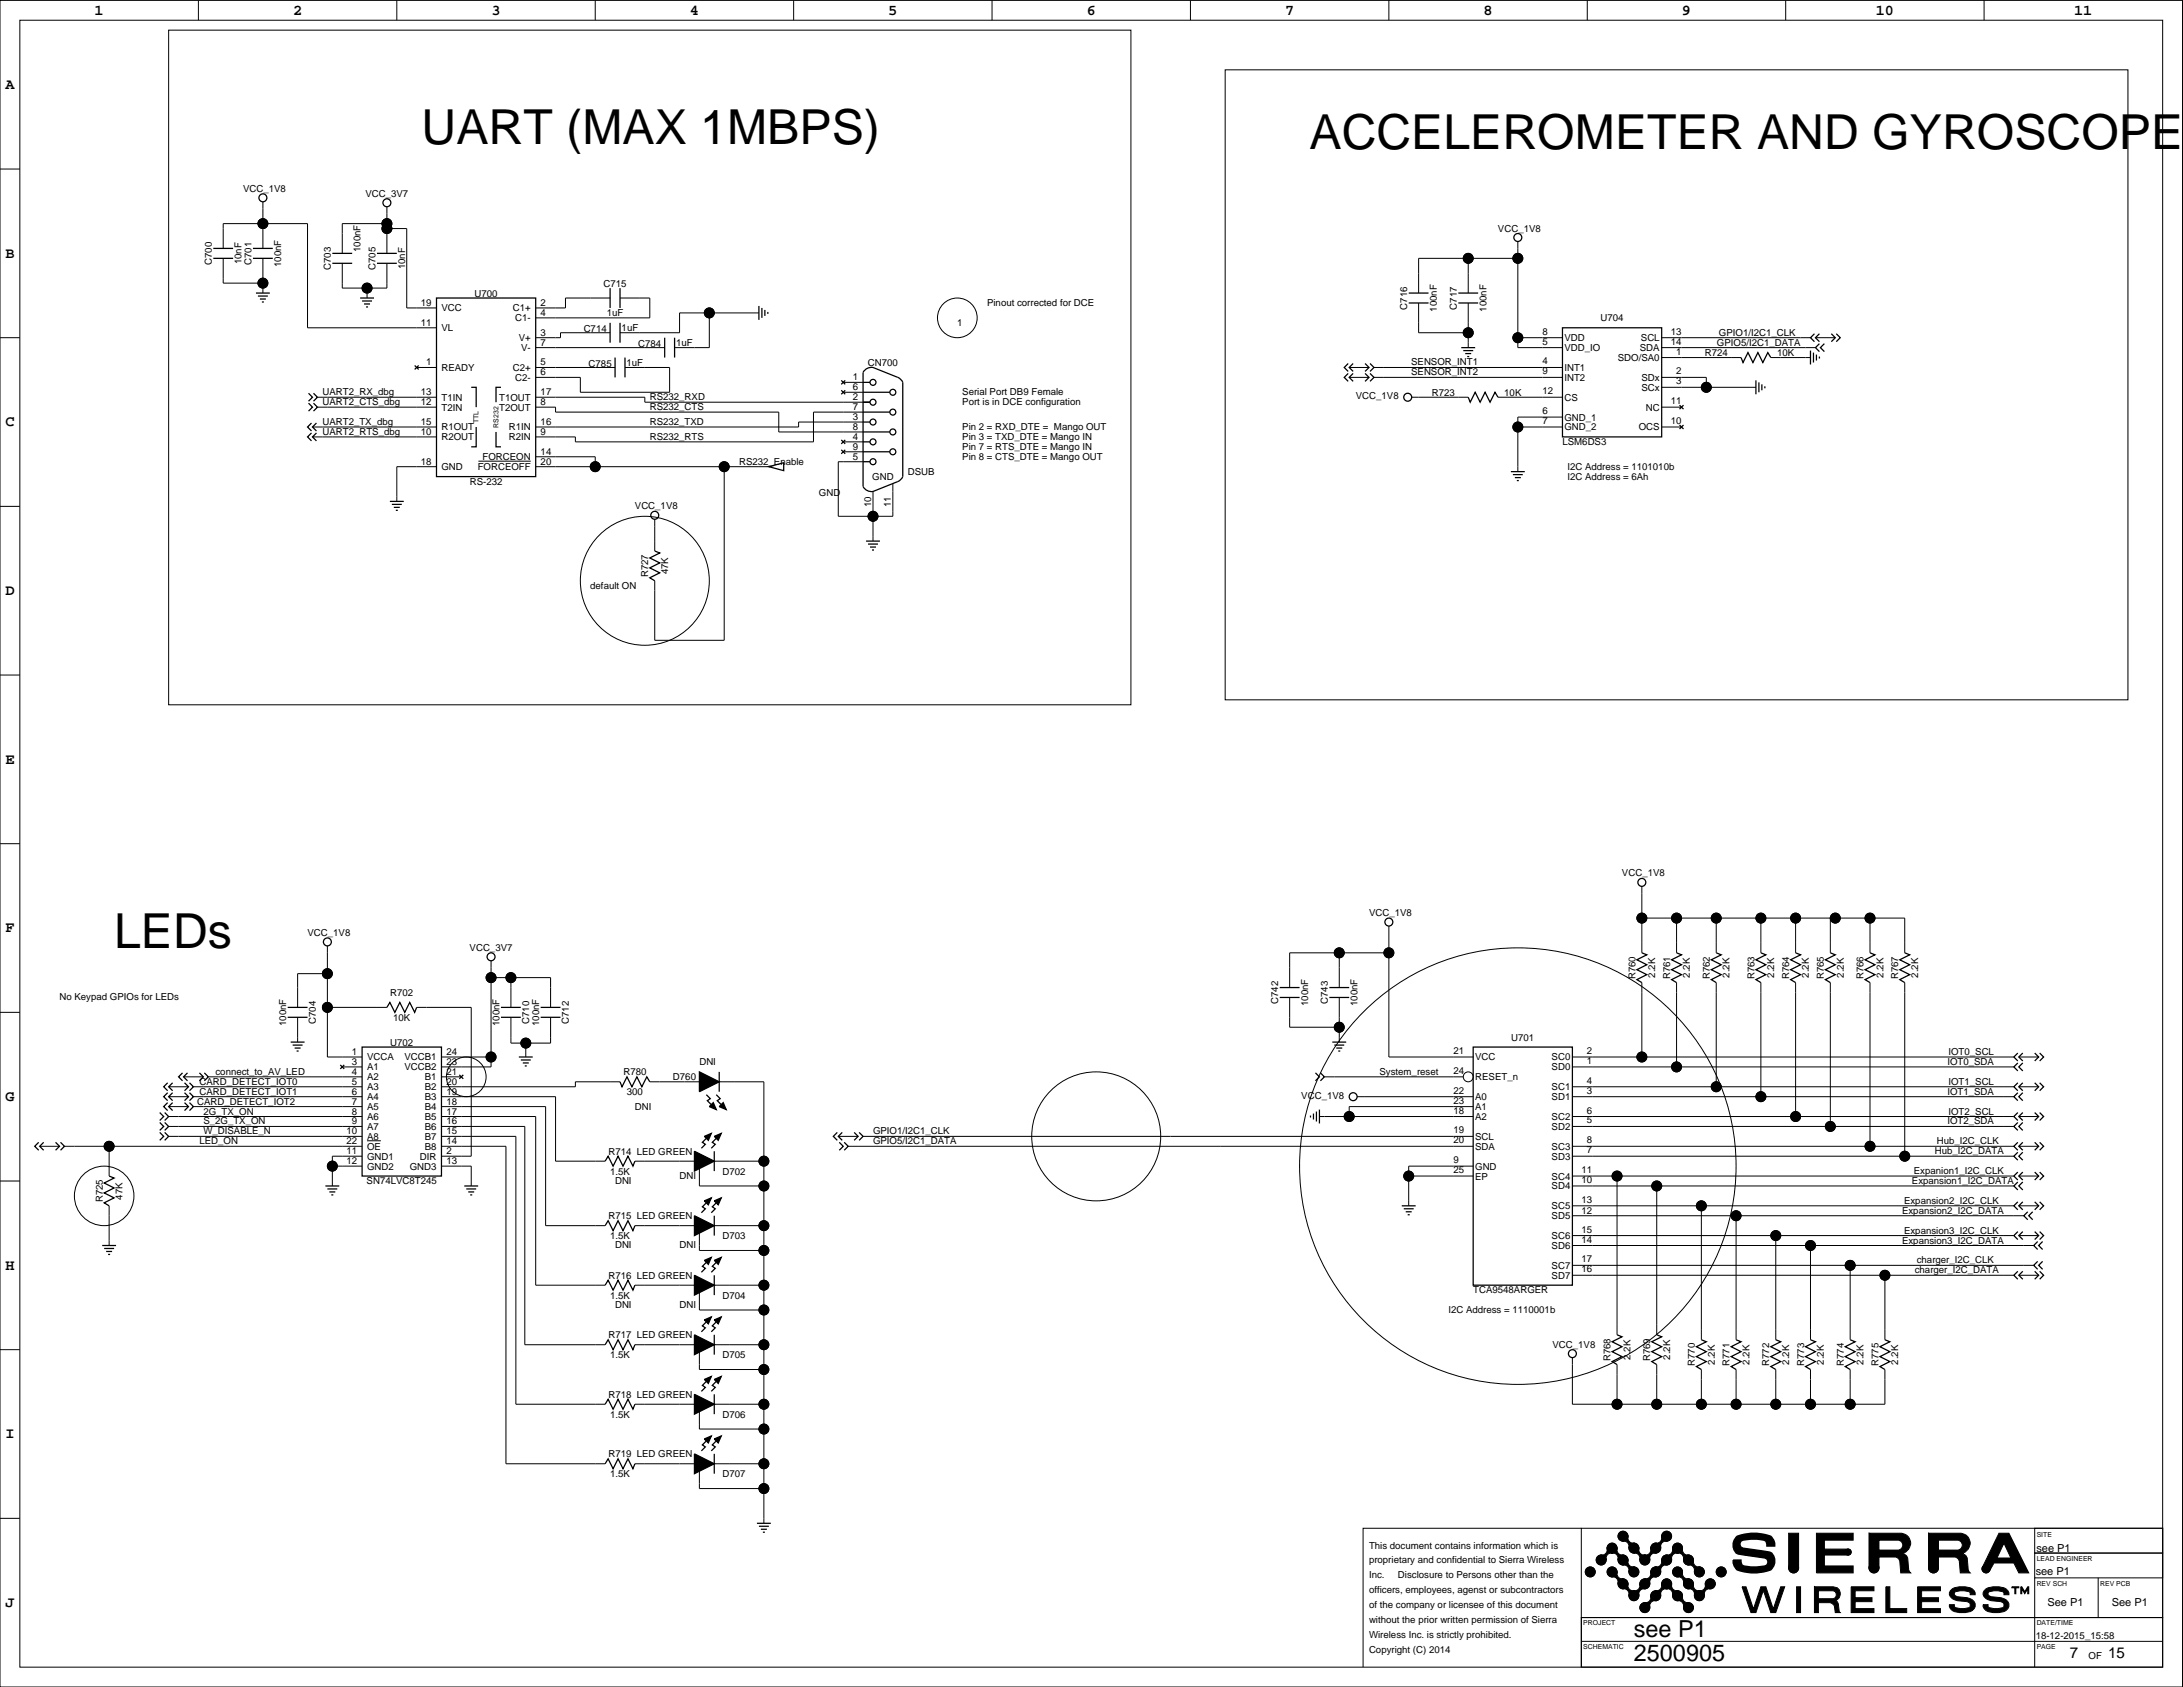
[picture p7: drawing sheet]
<svg xmlns="http://www.w3.org/2000/svg" width="559mm" height="432mm" viewBox="0 0 559 432" stroke-linecap="round" stroke-linejoin="round" font-family="sans-serif">
<defs><g id="words">
<g font-size="12.3">
<text x="107.9" y="36.9">UART (MAX 1MBPS)</text>
<text x="335.2" y="38.2">ACCELEROMETER AND GYROSCOPE</text>
<text x="29.2" y="242.6">LEDs</text>
</g>
<g font-size="6">
<text x="418.2" y="418.9">see P1</text>
<text x="418.2" y="425.2">2500905</text>
</g>
<g font-size="3.9">
<text x="24.2" y="3.7">1</text>
<text x="75" y="3.7">2</text>
<text x="125.8" y="3.7">3</text>
<text x="176.6" y="3.7">4</text>
<text x="227.4" y="3.7">5</text>
<text x="278.2" y="3.7">6</text>
<text x="329" y="3.7">7</text>
<text x="379.7" y="3.7">8</text>
<text x="430.5" y="3.7">9</text>
<text x="480.2" y="3.7">10</text>
<text x="531" y="3.7">11</text>
<text x="1.4" y="22.8">A</text>
<text x="1.4" y="65.9">B</text>
<text x="1.4" y="109.1">C</text>
<text x="1.4" y="152.3">D</text>
<text x="1.4" y="195.5">E</text>
<text x="1.4" y="238.6">F</text>
<text x="1.4" y="281.8">G</text>
<text x="1.4" y="325">H</text>
<text x="1.4" y="368.1">I</text>
<text x="1.4" y="411.3">J</text>
<text x="529.9" y="424.3">7</text>
<text x="539.6" y="424.3">15</text>
</g>
<g font-size="2.8">
<text x="521.3" y="397.3">see P1</text>
<text x="521.1" y="403.1">see P1</text>
<text x="524.1" y="411">See P1</text>
<text x="540.6" y="411">See P1</text>
</g>
<g font-size="2.5">
<text x="62.2" y="49.1">VCC_1V8</text>
<text x="93.5" y="50.4">VCC_3V7</text>
<text x="383.5" y="59.3">VCC_1V8</text>
<text x="92.3" y="64.5" transform="rotate(-90 92.3 64.5)">100nF</text>
<text x="54.2" y="67.8" transform="rotate(-90 54.2 67.8)">C700</text>
<text x="61.8" y="67.7" transform="rotate(-90 61.8 67.7)">10nF</text>
<text x="64.4" y="67.8" transform="rotate(-90 64.4 67.8)">C701</text>
<text x="72" y="68.4" transform="rotate(-90 72 68.4)">100nF</text>
<text x="84.7" y="69.1" transform="rotate(-90 84.7 69.1)">C703</text>
<text x="96.1" y="69.1" transform="rotate(-90 96.1 69.1)">C705</text>
<text x="103.7" y="68.9" transform="rotate(-90 103.7 68.9)">10nF</text>
<text x="121.5" y="75.9">U700</text>
<text x="154.5" y="73.4">C715</text>
<text x="107.7" y="83.4">11</text>
<text x="107.7" y="78.3">19</text>
<text x="113" y="79.7">VCC</text>
<text x="131.3" y="79.7">C1+</text>
<text x="131.9" y="82.2">C1-</text>
<text x="138.4" y="80.8">4</text>
<text x="138.4" y="78.3">2</text>
<text x="155.3" y="81">1uF</text>
<text x="245.1" y="83.4">1</text>
<text x="252.7" y="78.3">Pinout corrected for DCE</text>
<text x="360.2" y="79.2" transform="rotate(-90 360.2 79.2)">C716</text>
<text x="367.8" y="79.8" transform="rotate(-90 367.8 79.8)">100nF</text>
<text x="372.9" y="79.2" transform="rotate(-90 372.9 79.2)">C717</text>
<text x="380.5" y="79.8" transform="rotate(-90 380.5 79.8)">100nF</text>
<text x="409.7" y="82.2">U704</text>
<text x="113" y="84.8">VL</text>
<text x="132.8" y="87.3">V+</text>
<text x="133.4" y="89.9">V-</text>
<text x="138.4" y="88.5">7</text>
<text x="138.4" y="85.9">3</text>
<text x="149.4" y="85">C714</text>
<text x="159.1" y="84.8">1uF</text>
<text x="163.4" y="88.8">C784</text>
<text x="173.1" y="88.6">1uF</text>
<text x="394.9" y="88.2">5</text>
<text x="394.9" y="85.7">8</text>
<text x="400.5" y="87.3">VDD</text>
<text x="400.5" y="89.9">VDD_IO</text>
<text x="419.8" y="89.9">SDA</text>
<text x="420" y="87.3">SCL</text>
<text x="427.7" y="88.2">14</text>
<text x="427.7" y="85.7">13</text>
<text x="439.5" y="88.5">GPIO5/I2C1_DATA</text>
<text x="440" y="85.9">GPIO1/I2C1_CLK</text>
<text x="109.1" y="93.5">1</text>
<text x="113" y="94.9">READY</text>
<text x="131.3" y="94.9">C2+</text>
<text x="138.4" y="93.5">5</text>
<text x="150.7" y="93.9">C785</text>
<text x="160.4" y="93.7">1uF</text>
<text x="222.2" y="93.7">CN700</text>
<text x="361.2" y="93.5">SENSOR_INT1</text>
<text x="394.9" y="95.8">9</text>
<text x="394.9" y="93.3">4</text>
<text x="400.5" y="94.9">INT1</text>
<text x="414.1" y="92.4">SDO/SA0</text>
<text x="429.1" y="95.8">2</text>
<text x="429.1" y="90.8">1</text>
<text x="436.4" y="91.1">R724</text>
<text x="454.9" y="91.1">10K</text>
<text x="82.5" y="101.2">UART2_RX_dbg</text>
<text x="107.7" y="101.2">13</text>
<text x="131.9" y="97.5">C2-</text>
<text x="138.4" y="101.2">17</text>
<text x="138.4" y="96.1">6</text>
<text x="218.3" y="99.9">6</text>
<text x="218.3" y="97.4">1</text>
<text x="246.3" y="101.2">Serial Port DB9 Female</text>
<text x="361.2" y="96.1">SENSOR_INT2</text>
<text x="366.5" y="101.3">R723</text>
<text x="385.1" y="101.3">10K</text>
<text x="394.9" y="100.9">12</text>
<text x="400.5" y="97.5">INT2</text>
<text x="420.2" y="97.5">SDx</text>
<text x="420.2" y="100">SCx</text>
<text x="429.1" y="98.4">3</text>
<text x="82.5" y="103.7">UART2_CTS_dbg</text>
<text x="107.7" y="103.7">12</text>
<text x="113" y="102.6">T1IN</text>
<text x="113" y="105.1">T2IN</text>
<text x="127.8" y="102.6">T1OUT</text>
<text x="127.8" y="105.1">T2OUT</text>
<text x="138.4" y="103.7">8</text>
<text x="166.3" y="102.4">RS232_RXD</text>
<text x="166.3" y="105">RS232_CTS</text>
<text x="218.3" y="107.5">3</text>
<text x="218.3" y="102.4">2</text>
<text x="218.3" y="105">7</text>
<text x="246.3" y="103.7">Port is in DCE configuration</text>
<text x="347.1" y="102.2">VCC_1V8</text>
<text x="394.9" y="106">6</text>
<text x="400.5" y="102.6">CS</text>
<text x="400.5" y="107.6">GND_1</text>
<text x="421.3" y="105.1">NC</text>
<text x="427.7" y="103.4">11</text>
<text x="82.5" y="108.8">UART2_TX_dbg</text>
<text x="82.5" y="111.3">UART2_RTS_dbg</text>
<text x="107.7" y="111.3">10</text>
<text x="107.7" y="108.8">15</text>
<text x="113" y="110.2">R1OUT</text>
<text x="113" y="112.7">R2OUT</text>
<text x="130.2" y="110.2">R1IN</text>
<text x="130.2" y="112.7">R2IN</text>
<text x="138.4" y="111.3">9</text>
<text x="138.4" y="108.8">16</text>
<text x="166.3" y="108.8">RS232_TXD</text>
<text x="166.3" y="112.6">RS232_RTS</text>
<text x="218.3" y="110.1">8</text>
<text x="218.3" y="112.6">4</text>
<text x="246.3" y="110.1">Pin 2 = RXD_DTE = Mango OUT</text>
<text x="246.3" y="112.6">Pin 3 = TXD_DTE = Mango IN</text>
<text x="394.9" y="108.5">7</text>
<text x="400" y="113.9">LSM6DS3</text>
<text x="400.5" y="110.2">GND_2</text>
<text x="419.5" y="110.2">OCS</text>
<text x="427.7" y="108.5">10</text>
<text x="107.7" y="118.9">18</text>
<text x="123.5" y="117.8">FORCEON</text>
<text x="138.4" y="118.9">20</text>
<text x="138.4" y="116.4">14</text>
<text x="189.2" y="118.9">RS232_Enable</text>
<text x="218.3" y="115.1">9</text>
<text x="218.3" y="117.7">5</text>
<text x="246.3" y="117.7">Pin 8 = CTS_DTE = Mango OUT</text>
<text x="246.3" y="115.1">Pin 7 = RTS_DTE = Mango IN</text>
<text x="113" y="120.3">GND</text>
<text x="120.2" y="124.1">RS-232</text>
<text x="122.3" y="120.3">FORCEOFF</text>
<text x="223.3" y="122.7">GND</text>
<text x="232.4" y="121.6">DSUB</text>
<text x="401.2" y="120.2">I2C Address = 1101010b</text>
<text x="401.2" y="122.7">I2C Address = 6Ah</text>
<text x="162.5" y="130.4">VCC_1V8</text>
<text x="209.6" y="126.9">GND</text>
<text x="223" y="129.8" transform="rotate(-90 223 129.8)">10</text>
<text x="228" y="129.8" transform="rotate(-90 228 129.8)">11</text>
<text x="165.9" y="147.8" transform="rotate(-90 165.9 147.8)">R727</text>
<text x="171" y="147" transform="rotate(-90 171 147)">47K</text>
<text x="151.1" y="150.7">default ON</text>
<text x="415.2" y="224.3">VCC_1V8</text>
<text x="78.7" y="239.6">VCC_1V8</text>
<text x="350.4" y="234.5">VCC_1V8</text>
<text x="120.2" y="243.4">VCC_3V7</text>
<text x="418.6" y="250.6" transform="rotate(-90 418.6 250.6)">R760</text>
<text x="423.7" y="250.2" transform="rotate(-90 423.7 250.2)">2.2K</text>
<text x="427.5" y="250.6" transform="rotate(-90 427.5 250.6)">R761</text>
<text x="432.6" y="250.2" transform="rotate(-90 432.6 250.2)">2.2K</text>
<text x="437.7" y="250.6" transform="rotate(-90 437.7 250.6)">R762</text>
<text x="442.7" y="250.2" transform="rotate(-90 442.7 250.2)">2.2K</text>
<text x="449.1" y="250.6" transform="rotate(-90 449.1 250.6)">R763</text>
<text x="454.2" y="250.2" transform="rotate(-90 454.2 250.2)">2.2K</text>
<text x="458" y="250.6" transform="rotate(-90 458 250.6)">R764</text>
<text x="463.1" y="250.2" transform="rotate(-90 463.1 250.2)">2.2K</text>
<text x="466.9" y="250.6" transform="rotate(-90 466.9 250.6)">R765</text>
<text x="471.9" y="250.2" transform="rotate(-90 471.9 250.2)">2.2K</text>
<text x="477" y="250.6" transform="rotate(-90 477 250.6)">R766</text>
<text x="482.1" y="250.2" transform="rotate(-90 482.1 250.2)">2.2K</text>
<text x="485.9" y="250.6" transform="rotate(-90 485.9 250.6)">R767</text>
<text x="491" y="250.2" transform="rotate(-90 491 250.2)">2.2K</text>
<text x="15.2" y="256.1">No Keypad GPIOs for LEDs</text>
<text x="99.9" y="254.9">R702</text>
<text x="327.2" y="257" transform="rotate(-90 327.2 257)">C742</text>
<text x="334.8" y="257.5" transform="rotate(-90 334.8 257.5)">100nF</text>
<text x="339.9" y="257" transform="rotate(-90 339.9 257)">C743</text>
<text x="347.5" y="257.5" transform="rotate(-90 347.5 257.5)">100nF</text>
<text x="73.3" y="262.6" transform="rotate(-90 73.3 262.6)">100nF</text>
<text x="80.9" y="262.1" transform="rotate(-90 80.9 262.1)">C704</text>
<text x="100.7" y="261.3">10K</text>
<text x="127.9" y="262.6" transform="rotate(-90 127.9 262.6)">100nF</text>
<text x="135.5" y="262.1" transform="rotate(-90 135.5 262.1)">C710</text>
<text x="138" y="262.6" transform="rotate(-90 138 262.6)">100nF</text>
<text x="145.6" y="262.1" transform="rotate(-90 145.6 262.1)">C712</text>
<text x="99.9" y="267.6">U702</text>
<text x="372" y="269.8">21</text>
<text x="386.9" y="266.4">U701</text>
<text x="406.2" y="269.8">2</text>
<text x="55.2" y="275.1">connect_to_AV_LED</text>
<text x="90" y="272.6">3</text>
<text x="90" y="270">1</text>
<text x="90" y="275.1">4</text>
<text x="94" y="271.4">VCCA</text>
<text x="94" y="274">A1</text>
<text x="103.5" y="271.4">VCCB1</text>
<text x="103.5" y="274">VCCB2</text>
<text x="114.3" y="272.6">23</text>
<text x="114.3" y="275.1">21</text>
<text x="114.3" y="270">24</text>
<text x="159.6" y="275.2">R780</text>
<text x="179" y="272.6">DNI</text>
<text x="353.1" y="275.1">System_reset</text>
<text x="372" y="274.9">24</text>
<text x="377.6" y="271.4">VCC</text>
<text x="397.2" y="271.4">SC0</text>
<text x="397.2" y="274">SD0</text>
<text x="406.2" y="272.3">1</text>
<text x="498.5" y="272.6">IOT0_SDA</text>
<text x="498.8" y="270">IOT0_SCL</text>
<text x="51.1" y="277.7">CARD_DETECT_IOT0</text>
<text x="51.1" y="280.2">CARD_DETECT_IOT1</text>
<text x="90" y="277.7">5</text>
<text x="90" y="280.2">6</text>
<text x="94" y="276.5">A2</text>
<text x="94" y="279.1">A3</text>
<text x="94" y="281.6">A4</text>
<text x="108.7" y="276.5">B1</text>
<text x="108.7" y="279.1">B2</text>
<text x="108.7" y="281.6">B3</text>
<text x="114.3" y="280.2">19</text>
<text x="114.3" y="277.7">20</text>
<text x="160.5" y="280.3">300</text>
<text x="172.3" y="276.5">D760</text>
<text x="333.1" y="281.2">VCC_1V8</text>
<text x="372" y="279.9">22</text>
<text x="377.6" y="276.5">RESET_n</text>
<text x="377.6" y="281.6">A0</text>
<text x="397.2" y="279.1">SC1</text>
<text x="397.2" y="281.6">SD1</text>
<text x="406.2" y="279.9">3</text>
<text x="406.2" y="277.4">4</text>
<text x="498.5" y="280.2">IOT1_SDA</text>
<text x="498.8" y="277.7">IOT1_SCL</text>
<text x="50.4" y="282.7">CARD_DETECT_IOT2</text>
<text x="52.1" y="285.3">2G_TX_ON</text>
<text x="52.1" y="287.8">S_2G_TX_ON</text>
<text x="90" y="282.7">7</text>
<text x="90" y="285.3">8</text>
<text x="90" y="287.8">9</text>
<text x="94" y="284.1">A5</text>
<text x="94" y="286.7">A6</text>
<text x="108.7" y="284.1">B4</text>
<text x="108.7" y="286.7">B5</text>
<text x="114.3" y="287.8">16</text>
<text x="114.3" y="285.3">17</text>
<text x="114.3" y="282.7">18</text>
<text x="162.5" y="284">DNI</text>
<text x="372" y="285">18</text>
<text x="372" y="282.5">23</text>
<text x="377.6" y="284.1">A1</text>
<text x="377.6" y="286.7">A2</text>
<text x="397.2" y="286.7">SC2</text>
<text x="406.2" y="287.6">5</text>
<text x="406.2" y="285">6</text>
<text x="498.5" y="287.8">IOT2_SDA</text>
<text x="498.8" y="285.3">IOT2_SCL</text>
<text x="51.1" y="292.9">LED_ON</text>
<text x="52.1" y="290.4">W_DISABLE_N</text>
<text x="88.7" y="292.9">22</text>
<text x="88.7" y="290.4">10</text>
<text x="94" y="289.2">A7</text>
<text x="94" y="291.7">A8</text>
<text x="108.7" y="289.2">B6</text>
<text x="108.7" y="291.7">B7</text>
<text x="114.3" y="292.9">14</text>
<text x="114.3" y="290.4">15</text>
<text x="223.5" y="290.4">GPIO1/I2C1_CLK</text>
<text x="223.5" y="292.9">GPIO5/I2C1_DATA</text>
<text x="372" y="292.6">20</text>
<text x="372" y="290.1">19</text>
<text x="377.6" y="291.7">SCL</text>
<text x="397.2" y="289.2">SD2</text>
<text x="406.2" y="292.6">8</text>
<text x="495.8" y="292.9">Hub_I2C_CLK</text>
<text x="88.7" y="298">12</text>
<text x="88.7" y="295.4">11</text>
<text x="94" y="294.3">OE</text>
<text x="94" y="296.8">GND1</text>
<text x="94" y="299.4">GND2</text>
<text x="104.9" y="299.4">GND3</text>
<text x="107.5" y="296.8">DIR</text>
<text x="108.7" y="294.3">B8</text>
<text x="114.3" y="298">13</text>
<text x="114.3" y="295.4">2</text>
<text x="155.8" y="295.6">R714 LED GREEN</text>
<text x="372" y="297.7">9</text>
<text x="377.6" y="294.3">SDA</text>
<text x="377.6" y="299.4">GND</text>
<text x="397.2" y="294.3">SC3</text>
<text x="397.2" y="296.8">SD3</text>
<text x="406.2" y="295.2">7</text>
<text x="495.3" y="295.4">Hub_I2C_DATA</text>
<text x="93.9" y="303.2">SN74LVC8T245</text>
<text x="156.2" y="300.6">1.5K</text>
<text x="157.4" y="303">DNI</text>
<text x="174" y="301.8">DNI</text>
<text x="185" y="300.6">D702</text>
<text x="372" y="300.3">25</text>
<text x="377.6" y="301.9">EP</text>
<text x="397.2" y="301.9">SC4</text>
<text x="397.2" y="304.4">SD4</text>
<text x="404.8" y="302.8">10</text>
<text x="404.8" y="300.3">11</text>
<text x="489.4" y="303">Expansion1_I2C_DATA</text>
<text x="489.9" y="300.5">Expanion1_I2C_CLK</text>
<text x="26.3" y="307.8" transform="rotate(-90 26.3 307.8)">R725</text>
<text x="31.4" y="307" transform="rotate(-90 31.4 307)">47K</text>
<text x="397.2" y="309.5">SC5</text>
<text x="404.8" y="310.7">12</text>
<text x="404.8" y="307.9">13</text>
<text x="486.9" y="310.7">Expansion2_I2C_DATA</text>
<text x="487.4" y="308.1">Expansion2_I2C_CLK</text>
<text x="155.8" y="312.1">R715 LED GREEN</text>
<text x="156.2" y="317.1">1.5K</text>
<text x="185" y="317.1">D703</text>
<text x="397.2" y="312.1">SD5</text>
<text x="397.2" y="317.1">SC6</text>
<text x="404.8" y="315.5">15</text>
<text x="487.4" y="315.7">Expansion3_I2C_CLK</text>
<text x="157.4" y="319.6">DNI</text>
<text x="174" y="319.6">DNI</text>
<text x="397.2" y="319.7">SD6</text>
<text x="404.8" y="323.1">17</text>
<text x="404.8" y="318">14</text>
<text x="486.9" y="318.3">Expansion3_I2C_DATA</text>
<text x="490.7" y="323.4">charger_I2C_CLK</text>
<text x="155.8" y="327.3">R716 LED GREEN</text>
<text x="397.2" y="324.8">SC7</text>
<text x="397.2" y="327.3">SD7</text>
<text x="404.8" y="325.6">16</text>
<text x="490.1" y="325.9">charger_I2C_DATA</text>
<text x="156.2" y="332.4">1.5K</text>
<text x="157.4" y="334.8">DNI</text>
<text x="174" y="334.8">DNI</text>
<text x="185" y="332.4">D704</text>
<text x="377.1" y="331">TCA9548ARGER</text>
<text x="370.8" y="336.1">I2C Address = 1110001b</text>
<text x="155.8" y="342.5">R717 LED GREEN</text>
<text x="156.2" y="347.6">1.5K</text>
<text x="185" y="347.6">D705</text>
<text x="397.4" y="344.9">VCC_1V8</text>
<text x="417.4" y="348" transform="rotate(-90 417.4 348)">2.2K</text>
<text x="427.5" y="348" transform="rotate(-90 427.5 348)">2.2K</text>
<text x="412.3" y="348.4" transform="rotate(-90 412.3 348.4)">R768</text>
<text x="422.4" y="348.4" transform="rotate(-90 422.4 348.4)">R769</text>
<text x="433.9" y="349.7" transform="rotate(-90 433.9 349.7)">R770</text>
<text x="438.9" y="349.3" transform="rotate(-90 438.9 349.3)">2.2K</text>
<text x="442.7" y="349.7" transform="rotate(-90 442.7 349.7)">R771</text>
<text x="447.8" y="349.3" transform="rotate(-90 447.8 349.3)">2.2K</text>
<text x="452.9" y="349.7" transform="rotate(-90 452.9 349.7)">R772</text>
<text x="458" y="349.3" transform="rotate(-90 458 349.3)">2.2K</text>
<text x="461.8" y="349.7" transform="rotate(-90 461.8 349.7)">R773</text>
<text x="466.9" y="349.3" transform="rotate(-90 466.9 349.3)">2.2K</text>
<text x="471.9" y="349.7" transform="rotate(-90 471.9 349.7)">R774</text>
<text x="477" y="349.3" transform="rotate(-90 477 349.3)">2.2K</text>
<text x="480.8" y="349.7" transform="rotate(-90 480.8 349.7)">R775</text>
<text x="485.9" y="349.3" transform="rotate(-90 485.9 349.3)">2.2K</text>
<text x="155.8" y="357.8">R718 LED GREEN</text>
<text x="156.2" y="362.9">1.5K</text>
<text x="185" y="362.9">D706</text>
<text x="155.8" y="373">R719 LED GREEN</text>
<text x="156.2" y="378.1">1.5K</text>
<text x="185" y="378.1">D707</text>
<text x="350.4" y="396.4">This document contains information which is</text>
<text x="350.4" y="400.2">proprietary and confidential to Sierra Wireless</text>
<text x="350.4" y="404">Inc.</text>
<text x="350.4" y="407.8">officers, employees, agenst or subcontractors</text>
<text x="357.9" y="404">Disclosure to Persons other than the</text>
<text x="350.4" y="411.6">of the company or licensee of this document</text>
<text x="350.4" y="415.4">without the prior written permission of Sierra</text>
<text x="350.4" y="419.2">Wireless Inc. is strictly prohibited.</text>
<text x="521.1" y="419.5">18-12-2015_15:58</text>
<text x="350.4" y="423">Copyright (C) 2014</text>
<text x="534.6" y="424.6">OF</text>
</g>
<g font-size="1.8">
<text x="122.5" y="108.3" transform="rotate(-90 122.5 108.3)">TTL</text>
<text x="127.6" y="109.5" transform="rotate(-90 127.6 109.5)">RS232</text>
<text x="521.3" y="393.3">SITE</text>
<text x="521.3" y="399.4">LEAD ENGINEER</text>
<text x="521.3" y="406">REV SCH</text>
<text x="537.6" y="406">REV PCB</text>
<text x="405.3" y="415.9">PROJECT</text>
<text x="521.3" y="415.9">DATE/TIME</text>
<text x="405.3" y="422">SCHEMATIC</text>
<text x="521.3" y="422">PAGE</text>
</g>
</g></defs>
<g fill="none" stroke="#000" stroke-width=".26">
<path d="M0 .1h558.7v431.7h-558.7zM5.1 5.2h548.5v421.5h-548.5zM43.2 7.7h246.3v172.7h-246.3zM50.8 .1v5.1M101.6 .1v5.1M152.4 .1v5.1M203.2 .1v5.1M253.9 .1v5.1M304.7 .1v5.1M313.6 17.9h231.1v161.2h-231.1zM355.5 .1v5.1M406.3 .1v5.1"/>
<path d="M457.1 .1v5.1M507.9 .1v5.1M0 43.3h5.1M67.3 53.4h.1M67.3 51.6v12M99 54.7h.1M99 58.5h5.1v20.3h7.6M99 52.9v12M99 57.2h-11.4v7.7M57.1 63.6v-6.4h21.6v26.7h33M57.1 66.1v6.4h10.2M67.3 73.7h.1"/>
<path d="M67.3 66.1v8.9M87.6 67.4v6.3h11.4v-6.3M94 75h.1M94 73.7v2.6M156.2 76.3h-11.5v2.5h-7.6M158.7 76.3h7.6v5.1h-29.2M363.1 77.6v7.6h12.7M375.8 66.1v8.9M375.8 77.6v11.4M388.5 63.6h.1M388.5 61.8v27.2h11.5M388.5 66.1h-25.4v8.9"/>
<path d="M0 86.4h5.1M106.7 94.1h.1M106.7 94.1h5M137.1 94.1h20.3M137.1 89h33M156.2 85.2h-12.7v1.2h-6.4M160 94.1h11.4v6.3h-22.8v-3.8h-11.5M181.6 80.1v8.9h-8.9M193 80.1h.1M194.3 80.1h-20.3v5.1h-15.3M215.9 97.9h.1M215.9 97.9h5"/>
<path d="M345.4 96.6h5M345.4 94.1h5M351.7 96.6h48.3M351.7 94.1h48.3M375.8 87.7h.1M388.5 86.4h11.5M425.4 96.6h11.4v2.5M425.4 86.4h38M425.4 89h39.3M425.4 91.5h20.3M425.4 99.1h24.1M448.2 99.1h.1"/>
<path d="M453.3 91.5h10.1M462.2 91.5h.1M464.7 86.4h5.1M80 109.3h31.7M80 111.8h31.7M81.3 104.2h30.4M81.3 101.7h30.4M111.7 119.5h-10.1v8.8M122.5 118h13.4M137.1 116.9h15.3v2.6M137.1 104.2h5.1v1.3h57.1v5.1h21.6M137.1 101.7h28v1.2h55.8"/>
<path d="M137.1 119.5h59.7M185.4 119.5v44.4h-17.8v-15.2M215.9 100.4h.1M215.9 113.1h.1M215.9 115.6h.1M215.9 100.4h5M215.9 113.1h5M215.9 115.6h5M220.9 108h-16.5v1.3h-67.3M220.9 105.5h-12.7v7.6h-60.9v-1.3h-10.2M220.9 118.2h-6.3v13.9h13.9v-8.3M361.4 101.7h14.4"/>
<path d="M363.1 101.7h.1M383.5 101.7h16.5M388.5 119.5h.1M388.5 109.3h11.5M400 106.8h-11.5v13.9M425.4 109.3h5M425.4 104.2h5M430.4 109.3h.1M430.4 104.2h.1M0 129.6h5.1M101.6 127.1h.1M167.6 134.7h.1"/>
<path d="M167.6 132.9v8.1M223.5 137.2h.1M223.5 125.8v12.7M0 172.8h5.1M0 215.9h5.1M355.5 238.8h.1M355.5 237v33.5h21.6M420.3 228.6h.1M420.3 226.9v17M420.3 235h67.3v8.9M429.2 235v8.9M439.3 235v8.9"/>
<path d="M450.7 235v8.9M459.6 235v8.9M468.5 235v8.9M478.7 235v8.9M0 259.1h5.1M83.8 243.9h.1M83.8 249.2h-7.6v8.6M83.8 242.1v28.4h8.9M83.8 257.8h15.2M106.7 257.8h13.9v38.1h-7.6M125.7 247.7h.1M125.7 245.9v27.2h-12.7"/>
<path d="M125.7 250.2h15.2v7.6M130.8 250.2v7.6M330.1 255.3v7.6h12.7M342.8 243.9v8.9M342.8 255.3v11.4M355.5 243.9h-25.4v8.9M420.3 251.5v19M429.2 251.5v21.6M439.3 251.5v26.7M450.7 251.5v29.2M459.6 251.5v34.3M468.5 251.5v36.8"/>
<path d="M478.7 251.5v41.9M487.6 251.5v44.4M43.2 278.2h5M47 275.6h5.1M49.5 278.2h43.2M53.3 275.6h39.4M76.2 265.5h.1M76.2 260.4v6.3M87.6 273.1h.1M87.6 273.1h5.1M113 270.5h12.7M113 275.6h5.1"/>
<path d="M118.1 275.6h.1M130.8 260.4v6.6h10.1v-6.6M134.6 269.3h.1M134.6 267v3.5M158.7 276.9h-11.4v1.3h-34.3M166.3 276.9h12.7M184.1 276.9h11.4v113M339 275.6h35.6M342.8 265.5h.1M402.5 270.5h113M402.5 273.1h113M402.5 278.2h113"/>
<path d="M516.8 270.5h5.1M516.8 278.2h5.1M10.2 293.4h5M16.5 293.4h76.2M27.9 293.4v7.6M43.2 285.8h49.5M43.2 280.7h5M43.2 283.2h5M43.2 288.3h49.5M43.2 290.9h49.5M49.5 280.7h43.2M49.5 283.2h43.2"/>
<path d="M85.1 298.5h7.6M92.7 295.9h-7.6v7.7M94 292h3.5M113 293.4h16.5v81.3h25.4M113 285.8h24.1v43.2h17.8M113 280.7h29.2v16.5h12.7M113 290.9h19.1v68.5h22.8M113 283.2h26.7v30.5h15.2M113 288.3h21.3v55.9h20.6M113 298.5h7.6v5.1M162.5 297.2h15.3M179 298.5v5.1h16.5"/>
<path d="M182.8 297.2h12.7M214.6 290.9h5.1M217.1 293.4h160M220.9 290.9h156.2M337.7 285.8h39.4M339 285.8h.1M347.4 280.7h29.7M349.2 280.7h.1M377.1 283.2h-31.7v2.6M377.1 298.5h-16.5v10.1M402.5 293.4h113M402.5 285.8h113"/>
<path d="M402.5 280.7h113M402.5 288.3h113M402.5 295.9h113M516.8 293.4h5.1M516.8 285.8h5.1M0 302.3h5.1M27.9 317.5h.1M27.9 308.6v10.2M85.1 302.3h.1M120.6 302.3h.1M162.5 313.7h15.3M179 315v5.1h16.5"/>
<path d="M182.8 313.7h12.7M360.6 307.4h.1M360.6 301h16.5M402.5 318.8h118.1M402.5 316.3h113M402.5 311.2h115.5M402.5 308.6h113M402.5 303.6h113M402.5 301h113M413.9 301v40.7M424.1 303.6v38.1M435.5 308.6v34.3"/>
<path d="M444.4 311.2v31.7M454.6 316.3v26.6M463.4 318.8v24.1M516.8 316.3h5.1M516.8 308.6h5.1M516.8 301h5.1M162.5 329h15.3M179 330.2v5.1h16.5M182.8 329h12.7M402.5 323.9h118.1M402.5 326.4h113M473.6 323.9v19"/>
<path d="M482.5 326.4v16.5M516.8 326.4h5.1M0 345.5h5.1M162.5 359.4h15.3M162.5 344.2h15.3M179 345.5v5h16.5M182.8 359.4h12.7M182.8 344.2h12.7M402.5 349.3h.1M402.5 347.5v11.9h80v-8.9M413.9 349.3v10.1M424.1 349.3v10.1"/>
<path d="M435.5 350.5v8.9M444.4 350.5v8.9M454.6 350.5v8.9M463.4 350.5v8.9M473.6 350.5v8.9M162.5 374.7h15.3M179 360.7v5.1h16.5M179 375.9v5.1h16.5M182.8 374.7h12.7M322.5 365.8h.1M0 388.6h5.1M195.5 388.6h.1"/>
<path d="M404.8 391.2h148.8v22.8h-148.8zM404.8 391.2h-55.9v35.5M520.8 391.2h32.8v6.3h-32.8zM520.8 397.5h32.8v6.4h-32.8zM404.8 414h148.8v12.7h-148.8zM520.8 403.9v22.8M537.1 403.9v10.1M553.6 414h-148.8v12.7M404.8 420.1h148.8"/>
<circle cx="67.3" cy="57.2" r="1.27"/>
<circle cx="99" cy="57.2" r="1.27"/>
<circle cx="99" cy="58.5" r="1.27"/>
<circle cx="67.3" cy="72.5" r="1.27"/>
<circle cx="94" cy="73.7" r="1.27"/>
<circle cx="375.8" cy="66.1" r="1.27"/>
<circle cx="388.5" cy="66.1" r="1.27"/>
<circle cx="181.6" cy="80.1" r="1.27"/>
<circle cx="245.1" cy="81.4" r="5.1"/>
<circle cx="375.8" cy="85.2" r="1.27"/>
<circle cx="388.5" cy="86.4" r="1.27"/>
<circle cx="436.8" cy="99.1" r="1.27"/>
<circle cx="152.4" cy="119.5" r="1.27"/>
<circle cx="185.4" cy="119.5" r="1.27"/>
<circle cx="388.5" cy="109.3" r="1.27"/>
<circle cx="223.5" cy="132.1" r="1.27"/>
<circle cx="165.1" cy="148.7" r="16.5"/>
<circle cx="420.3" cy="235" r="1.27"/>
<circle cx="429.2" cy="235" r="1.27"/>
<circle cx="439.3" cy="235" r="1.27"/>
<circle cx="450.7" cy="235" r="1.27"/>
<circle cx="459.6" cy="235" r="1.27"/>
<circle cx="469.8" cy="235" r="1.27"/>
<circle cx="478.7" cy="235" r="1.27"/>
<circle cx="83.8" cy="257.8" r="1.27"/>
<circle cx="83.8" cy="249.2" r="1.27"/>
<circle cx="125.7" cy="250.2" r="1.27"/>
<circle cx="130.8" cy="250.2" r="1.27"/>
<circle cx="342.8" cy="243.9" r="1.27"/>
<circle cx="355.5" cy="243.9" r="1.27"/>
<circle cx="119.4" cy="275.6" r="5.1"/>
<circle cx="125.7" cy="270.5" r="1.27"/>
<circle cx="134.6" cy="267" r="1.27"/>
<circle cx="342.8" cy="262.9" r="1.27"/>
<circle cx="375.8" cy="275.6" r="1.27"/>
<circle cx="420.3" cy="270.5" r="1.27"/>
<circle cx="429.2" cy="273.1" r="1.27"/>
<circle cx="439.3" cy="278.2" r="1.27"/>
<circle cx="27.9" cy="293.4" r="1.27"/>
<circle cx="85.1" cy="298.5" r="1.27"/>
<circle cx="195.5" cy="297.2" r="1.27"/>
<circle cx="280.6" cy="290.9" r="16.5"/>
<circle cx="345.4" cy="285.8" r="1.27"/>
<circle cx="388.5" cy="298.5" r="55.9"/>
<circle cx="450.7" cy="280.7" r="1.27"/>
<circle cx="459.6" cy="285.8" r="1.27"/>
<circle cx="468.5" cy="288.3" r="1.27"/>
<circle cx="478.7" cy="293.4" r="1.27"/>
<circle cx="487.6" cy="295.9" r="1.27"/>
<circle cx="26.7" cy="306.1" r="7.6"/>
<circle cx="195.5" cy="313.7" r="1.27"/>
<circle cx="195.5" cy="303.6" r="1.27"/>
<circle cx="360.6" cy="301" r="1.27"/>
<circle cx="413.9" cy="301" r="1.27"/>
<circle cx="424.1" cy="303.6" r="1.27"/>
<circle cx="435.5" cy="308.6" r="1.27"/>
<circle cx="444.4" cy="311.2" r="1.27"/>
<circle cx="454.6" cy="316.3" r="1.27"/>
<circle cx="463.4" cy="318.8" r="1.27"/>
<circle cx="195.5" cy="329" r="1.27"/>
<circle cx="195.5" cy="320.1" r="1.27"/>
<circle cx="195.5" cy="335.3" r="1.27"/>
<circle cx="473.6" cy="323.9" r="1.27"/>
<circle cx="482.5" cy="326.4" r="1.27"/>
<circle cx="195.5" cy="344.2" r="1.27"/>
<circle cx="195.5" cy="350.5" r="1.27"/>
<circle cx="195.5" cy="359.4" r="1.27"/>
<circle cx="413.9" cy="359.4" r="1.27"/>
<circle cx="424.1" cy="359.4" r="1.27"/>
<circle cx="435.5" cy="359.4" r="1.27"/>
<circle cx="444.4" cy="359.4" r="1.27"/>
<circle cx="454.6" cy="359.4" r="1.27"/>
<circle cx="463.4" cy="359.4" r="1.27"/>
<circle cx="473.6" cy="359.4" r="1.27"/>
<circle cx="195.5" cy="365.8" r="1.27"/>
<circle cx="195.5" cy="374.7" r="1.27"/>
<circle cx="195.5" cy="381" r="1.27"/>
<circle cx="409.9" cy="399.3" r="1.27"/>
<circle cx="412.7" cy="396.2" r="1.27"/>
<circle cx="415.4" cy="393.2" r="1.27"/>
<circle cx="415.4" cy="399.3" r="1.27"/>
<circle cx="418.2" cy="396.2" r="1.27"/>
<circle cx="421" cy="399.3" r="1.27"/>
<circle cx="423.8" cy="396.2" r="1.27"/>
<circle cx="426.6" cy="393.2" r="1.27"/>
<circle cx="426.6" cy="399.3" r="1.27"/>
<circle cx="429.4" cy="396.2" r="1.27"/>
<circle cx="432.2" cy="399.3" r="1.27"/>
<circle cx="473.1" cy="397.3" r=".76"/>
<circle cx="407.1" cy="402.3" r="1.27"/>
<circle cx="412.7" cy="402.3" r="1.27"/>
<circle cx="415.4" cy="405.4" r="1.27"/>
<circle cx="418.2" cy="402.3" r="1.27"/>
<circle cx="418.2" cy="408.4" r="1.27"/>
<circle cx="421" cy="411.5" r="1.27"/>
<circle cx="421" cy="405.4" r="1.27"/>
<circle cx="423.8" cy="408.4" r="1.27"/>
<circle cx="423.8" cy="402.3" r="1.27"/>
<circle cx="426.6" cy="405.4" r="1.27"/>
<circle cx="429.4" cy="408.4" r="1.27"/>
<circle cx="429.4" cy="402.3" r="1.27"/>
<circle cx="432.2" cy="411.5" r="1.27"/>
<circle cx="432.2" cy="405.4" r="1.27"/>
<circle cx="435" cy="408.4" r="1.27"/>
<circle cx="435" cy="402.3" r="1.27"/>
<circle cx="437.8" cy="405.4" r="1.27"/>
<circle cx="440.6" cy="402.3" r="1.27"/>
<circle cx="459.1" cy="401.3" r="1.27"/>
<circle cx="479.7" cy="401.3" r="1.27"/>
<circle cx="494.9" cy="401.3" r="1.27"/>
<circle cx="508.4" cy="401.6" r="1.02"/>
</g>
<g fill="none" stroke="#000" stroke-width=".32">
<path d="M54.6 63.6h5.1M54.6 66.1h5.1M64.8 63.6h5M64.8 66.1h5M65.5 75h3.6M66 75.8h2.6M66.5 76.5h1.6M67 77.3h.5M85.1 67.4h5M85.1 64.9h5M92.2 76.3h3.5M92.7 77h2.5"/>
<path d="M93.2 77.8h1.5M93.7 78.6h.5M96.5 67.4h5.1M96.5 64.9h5.1M111.7 76.3h25.4v45.7h-25.4zM156.2 73.7v5.1M158.7 73.7v5.1M194.3 78.3v3.6M195 78.8v2.6M195.8 79.3v1.6M196.6 79.8v.5M360.6 75h5.1"/>
<path d="M360.6 77.6h5.1M373.3 75h5.1M373.3 77.6h5.1M106.1 93.5l1.1 1.1M107.2 93.5l-1.1 1.1M120.6 99.1h1.3v5.1M128.2 99.1h-1.2v3.8M156.2 82.6v5.1M157.4 91.5v5.1M158.7 82.6v5.1M160 91.5v5.1M170.1 86.4v5.1"/>
<path d="M172.7 86.4v5.1M215.3 97.4l1.1 1M215.3 99.9l1.1 1M216.4 97.4l-1.1 1M216.4 99.9l-1.1 1M220.9 97.9h1.8M231.1 97.9v24.1l-.4 .6-.9 .7-6.3 2.5a2.44 2.44 0 0 1-2.6-1.3v-29.2a2.44 2.44 0 0 1 2.6-1.2l6.6 2.7 1 1.1M345.1 95.6l-1 1 1 1M345.1 93l-1 1.1 1 1M346.4 95.6l-1 1 1 1M346.4 93l-1 1.1 1 1M349.4 95.6l1 1-1 1"/>
<path d="M349.4 93l1 1.1-1 1M350.7 95.6l1 1-1 1M350.7 93l1 1.1-1 1M374.1 89h3.5M374.6 89.7h2.5M375.1 90.5h1.5M375.6 91.3h.5M400 83.9h25.4v27.9h-25.4zM445.7 91.5l.5 1.3 1.2-2.6 1.3 2.6 1.3-2.6 1.3 2.6 1.2-2.6 .8 1.3M449.5 97.4v3.5M450.2 97.9v2.5M451 98.4v1.5"/>
<path d="M451.8 98.9v.5M463.4 89.7v3.6M464.2 90.2v2.6M464.5 85.4l-1.1 1 1.1 1.1M465 90.8v1.5M465.7 88l-1 1 1 1M465.7 85.4l-1 1 1 1.1M465.7 91.3v.5M467 88l-1 1 1 1M468.8 85.4l1 1-1 1.1M470 85.4l1.1 1-1.1 1.1M79 103.2l1 1-1 1"/>
<path d="M79 100.7l1 1-1 1M79.7 108.3l-1 1 1 1M79.7 110.8l-1 1 1 1M80.2 103.2l1.1 1-1.1 1M80.2 100.7l1.1 1-1.1 1M81 108.3l-1 1 1 1M81 110.8l-1 1 1 1M121.9 109.3v5.1h-1.3M127 110.6v3.8h1.2M196.8 119.5l3.8-1.1v2.1zM215.3 112.6l1.1 1M215.3 115.1l1.1 1"/>
<path d="M216.4 112.6l-1.1 1M216.4 115.1l-1.1 1M220.9 102.9h1.8M220.9 108h1.8M220.9 113.1h1.8M220.9 100.4h6.9M220.9 105.5h6.9M220.9 110.6h6.9M220.9 115.6h6.9M220.9 118.2h1.8M375.8 101.7l.5 1.2 1.3-2.5 1.3 2.5 1.3-2.5 1.2 2.5 1.3-2.5 .8 1.3M429.9 108.8l1 1"/>
<path d="M429.9 103.7l1 1M430.9 108.8l-1 1M430.9 103.7l-1 1M99.8 128.3h3.6M100.3 129.1h2.5M100.8 129.9h1.5M101.3 130.6h.5M221.7 138.5h3.5M222.2 139.3h2.5M386.8 120.7h3.5M387.3 121.5h2.5M387.8 122.2h1.5"/>
<path d="M388.3 123h.5M167.6 141l1.3 .5-2.6 1.3 2.6 1.3-2.6 1.3 2.6 1.2-2.6 1.3 1.3 .8M222.7 140h1.5M223.2 140.8h.5M73.6 257.8h5.1M99 257.8l.8-1.2 1.3 2.5 1.2-2.5 1.3 2.5 1.3-2.5 1.2 2.5 .6-1.3M128.2 257.8h5.1M138.4 257.8h5.1M327.6 255.3h5.1M327.6 252.8h5.1M340.3 255.3h5.1M340.3 252.8h5.1"/>
<path d="M420.3 243.9l1.2 .5-2.5 1.3 2.5 1.2-2.5 1.3 2.5 1.3-2.5 1.2 1.3 .8M429.2 243.9l1.2 .5-2.5 1.3 2.5 1.2-2.5 1.3 2.5 1.3-2.5 1.2 1.3 .8M439.3 243.9l1.3 .5-2.5 1.3 2.5 1.2-2.5 1.3 2.5 1.3-2.5 1.2 1.2 .8M450.7 243.9l1.3 .5-2.5 1.3 2.5 1.2-2.5 1.3 2.5 1.3-2.5 1.2 1.2 .8M459.6 243.9l1.3 .5-2.5 1.3 2.5 1.2-2.5 1.3 2.5 1.3-2.5 1.2 1.2 .8M468.5 243.9l1.3 .5-2.5 1.3 2.5 1.2-2.5 1.3 2.5 1.3-2.5 1.2 1.2 .8M478.7 243.9l1.3 .5-2.6 1.3 2.6 1.2-2.6 1.3 2.6 1.3-2.6 1.2 1.3 .8M487.6 243.9l1.2 .5-2.5 1.3 2.5 1.2-2.5 1.3 2.5 1.3-2.5 1.2 1.3 .8M42.9 279.7l-1 1 1 1M42.9 277.1l-1 1.1 1 1M44.2 279.7l-1 1 1 1M44.2 277.1l-1 1.1 1 1"/>
<path d="M46.7 274.6l-1 1 1 1M47.2 279.7l1 1-1 1M47.2 277.1l1 1.1-1 1M48 274.6l-1 1 1 1M48.5 279.7l1 1-1 1M48.5 277.1l1 1.1-1 1M51 274.6l1.1 1-1.1 1M52.3 274.6l1 1-1 1M73.6 260.4h5.1M74.4 266.7h3.6M74.9 267.5h2.6M75.4 268.3h1.5"/>
<path d="M75.9 269h.5M87.1 272.6l1 1M88.1 272.6l-1 1M92.7 268h20.3v33h-20.3zM117.6 275.1l1 1M118.6 275.1l-1 1M128.2 260.4h5.1M132.8 270.5h3.6M133.3 271.3h2.6M133.8 272.1h1.6M134.3 272.8h.5M138.4 260.4h5.1"/>
<path d="M158.7 276.9l.5 1.3 1.3-2.6 1.3 2.6 1.2-2.6 1.3 2.6 1.3-2.6 .7 1.3M184.1 274.4v5M336.7 274.6l1 1-1 1M338 274.6l1 1-1 1M341 266.7h3.6M341.6 267.5h2.5M342.1 268.3h1.5M342.6 269h.5M377.1 268h25.4v61h-25.4zM516.5 277.1l-1 1.1 1 1M516.5 279.7l-1 1 1 1M516.5 272.1l-1 1 1 1"/>
<path d="M516.5 269.5l-1 1 1 1.1M517.8 277.1l-1 1.1 1 1M517.8 279.7l-1 1 1 1M517.8 272.1l-1 1 1 1M517.8 269.5l-1 1 1 1.1M520.8 277.1l1.1 1.1-1.1 1M520.8 269.5l1.1 1-1.1 1.1M522.1 277.1l1 1.1-1 1M522.1 269.5l1 1-1 1.1M9.9 292.4l-1 1 1 1M11.2 292.4l-1 1 1 1M14.2 292.4l1 1-1 1"/>
<path d="M15.5 292.4l1 1-1 1M40.9 284.8l1 1-1 1M40.9 287.3l1 1-1 1M40.9 289.8l1 1.1-1 1M42.2 284.8l1 1-1 1M42.2 287.3l1 1-1 1M42.2 289.8l1 1.1-1 1M42.9 282.2l-1 1 1 1.1M44.2 282.2l-1 1 1 1.1M47.2 282.2l1 1-1 1.1M48.5 282.2l1 1-1 1.1M154.9 297.2l.8-1.3 1.2 2.6 1.3-2.6 1.3 2.6 1.2-2.6 1.3 2.6 .5-1.3"/>
<path d="M180.8 291.4l-1 1 .8 .5-1.1 1M180.8 280.2l1 1-.7 .5 1 1M182.8 294.7v5M183.3 291.4l-1 1 .8 .5-1 1M183.3 280.2l1.1 1-.8 .5 1 1M214.3 289.8l-1 1.1 1 1M214.8 292.4l1.1 1-1.1 1M215.6 289.8l-1 1.1 1 1M216.1 292.4l1 1-1 1M218.6 289.8l1.1 1.1-1.1 1M219.9 289.8l1 1.1-1 1M335.5 285.5v.5"/>
<path d="M336.2 285v1.5M337 284.5v2.6M337.7 284v3.6M516.5 287.3l-1 1 1 1M516.5 284.8l-1 1 1 1M516.5 294.9l-1 1 1 1.1M516.5 292.4l-1 1 1 1M517.8 287.3l-1 1 1 1M517.8 284.8l-1 1 1 1M517.8 294.9l-1 1 1 1.1M517.8 292.4l-1 1 1 1M520.8 284.8l1.1 1-1.1 1"/>
<path d="M520.8 292.4l1.1 1-1.1 1M522.1 284.8l1 1-1 1M522.1 292.4l1 1-1 1M26.2 318.8h3.5M26.7 319.6h2.5M27.9 301l1.3 .5-2.5 1.3 2.5 1.3-2.5 1.2 2.5 1.3-2.5 1.3 1.2 .7M83.3 303.6h3.5M83.8 304.3h2.5M84.3 305.1h1.5M84.8 305.8h.5M118.8 303.6h3.6M119.4 304.3h2.5"/>
<path d="M119.9 305.1h1.5M120.4 305.8h.5M154.9 313.7l.8-1.3 1.2 2.6 1.3-2.6 1.3 2.6 1.2-2.6 1.3 2.6 .5-1.3M180.8 307.9l-1 1 .8 .5-1.1 1M182.8 311.2v5.1M183.3 307.9l-1 1 .8 .5-1 1M358.8 308.6h3.6M359.3 309.4h2.6M359.8 310.2h1.6M360.3 310.9h.6M516.5 315.2l-1 1.1 1 1M516.5 307.6l-1 1 1 1.1"/>
<path d="M516.5 302.5l-1 1.1 1 1M516.5 300l-1 1 1 1M517.8 315.2l-1 1.1 1 1M517.8 307.6l-1 1 1 1.1M517.8 302.5l-1 1.1 1 1M517.8 300l-1 1 1 1M519.1 310.2l-1.1 1 1.1 1M520.3 310.2l-1 1 1 1M520.8 315.2l1.1 1.1-1.1 1M520.8 307.6l1.1 1-1.1 1.1M520.8 300l1.1 1-1.1 1M521.6 317.8l-1 1 1 1"/>
<path d="M522.1 315.2l1 1.1-1 1M522.1 307.6l1 1-1 1.1M522.1 300l1 1-1 1M522.9 317.8l-1 1 1 1M27.2 320.3h1.5M27.7 321.1h.5M154.9 329l.8-1.3 1.2 2.5 1.3-2.5 1.3 2.5 1.2-2.5 1.3 2.5 .5-1.2M180.8 338.3l-1 1.1 .8 .5-1.1 1M180.8 323.1l-1 1 .8 .5-1.1 1.1M182.8 326.4v5.1M183.3 338.3l-1 1.1 .8 .5-1 1M183.3 323.1l-1 1 .8 .5-1 1.1"/>
<path d="M516.5 325.4l-1 1 1 1M517.8 325.4l-1 1 1 1M520.8 325.4l1.1 1-1.1 1M521.6 322.9l-1 1 1 1M522.1 325.4l1 1-1 1M522.9 322.9l-1 1 1 1M154.9 359.4l.8-1.2 1.2 2.5 1.3-2.5 1.3 2.5 1.2-2.5 1.3 2.5 .5-1.3M154.9 344.2l.8-1.3 1.2 2.6 1.3-2.6 1.3 2.6 1.2-2.6 1.3 2.6 .5-1.3M180.8 353.6l-1 1 .8 .5-1.1 1M182.8 341.7v5M182.8 356.9v5.1M183.3 353.6l-1 1 .8 .5-1 1"/>
<path d="M413.9 341.7l1.3 .5-2.5 1.2 2.5 1.3-2.5 1.3 2.5 1.2-2.5 1.3 1.2 .8M424.1 341.7l1.3 .5-2.6 1.2 2.6 1.3-2.6 1.3 2.6 1.2-2.6 1.3 1.3 .8M435.5 342.9l1.3 .5-2.6 1.3 2.6 1.3-2.6 1.2 2.6 1.3-2.6 1.3 1.3 .7M444.4 342.9l1.3 .5-2.6 1.3 2.6 1.3-2.6 1.2 2.6 1.3-2.6 1.3 1.3 .7M454.6 342.9l1.2 .5-2.5 1.3 2.5 1.3-2.5 1.2 2.5 1.3-2.5 1.3 1.3 .7M463.4 342.9l1.3 .5-2.5 1.3 2.5 1.3-2.5 1.2 2.5 1.3-2.5 1.3 1.2 .7M473.6 342.9l1.3 .5-2.6 1.3 2.6 1.3-2.6 1.2 2.6 1.3-2.6 1.3 1.3 .7M482.5 342.9l1.3 .5-2.6 1.3 2.6 1.3-2.6 1.2 2.6 1.3-2.6 1.3 1.3 .7M154.9 374.7l.8-1.3 1.2 2.5 1.3-2.5 1.3 2.5 1.2-2.5 1.3 2.5 .5-1.2M180.8 368.8l-1 1 .8 .5-1.1 1.1M182.8 372.1v5.1M183.3 368.8l-1 1 .8 .5-1 1.1"/>
<path d="M193.8 389.9h3.5M194.3 390.7h2.5M194.8 391.4h1.5M195.3 392.2h.5"/>
<circle cx="67.3" cy="50.6" r="1.02"/>
<circle cx="99" cy="51.9" r="1.02"/>
<circle cx="388.5" cy="60.8" r="1.02"/>
<circle cx="223.5" cy="97.9" r=".76"/>
<circle cx="223.5" cy="118.2" r=".76"/>
<circle cx="223.5" cy="113.1" r=".76"/>
<circle cx="223.5" cy="108" r=".76"/>
<circle cx="223.5" cy="102.9" r=".76"/>
<circle cx="228.5" cy="105.5" r=".76"/>
<circle cx="228.5" cy="110.6" r=".76"/>
<circle cx="228.5" cy="115.6" r=".76"/>
<circle cx="228.5" cy="100.4" r=".76"/>
<circle cx="360.3" cy="101.7" r="1.02"/>
<circle cx="167.6" cy="131.9" r="1.02"/>
<circle cx="355.5" cy="236" r="1.02"/>
<circle cx="420.3" cy="225.9" r="1.02"/>
<circle cx="83.8" cy="241.1" r="1.02"/>
<circle cx="125.7" cy="244.9" r="1.02"/>
<circle cx="346.4" cy="280.7" r="1.02"/>
<circle cx="402.5" cy="346.5" r="1.02"/>
</g>
<g fill="#000" stroke="#000" stroke-width=".26">
<path d="M411.4 396.2l1.3 1.3a1.39 1.39 0 0 0-1.6 1.8l-1.2-1.3a1.39 1.39 0 0 0 1.5-1.8z" fill-rule="evenodd"/>
<path d="M412.7 397.5l1.2-1.3a1.4 1.4 0 0 0 1.5 1.8l-1.2 1.3a1.4 1.4 0 0 0-1.5-1.8z" fill-rule="evenodd"/>
<path d="M415.4 394.5l1.3-1.3a1.4 1.4 0 0 0 1.5 1.8l-1.2 1.2a1.4 1.4 0 0 0-1.6-1.7z" fill-rule="evenodd"/>
<path d="M418.2 397.5l1.3-1.3a1.4 1.4 0 0 0 1.5 1.8l-1.2 1.3a1.4 1.4 0 0 0-1.6-1.8z" fill-rule="evenodd"/>
<path d="M422.6 396.2l1.2 1.3a1.39 1.39 0 0 0-1.5 1.8l-1.3-1.3a1.39 1.39 0 0 0 1.6-1.8z" fill-rule="evenodd"/>
<path d="M425.4 393.2l1.2 1.3a1.39 1.39 0 0 0-1.5 1.7l-1.3-1.2a1.39 1.39 0 0 0 1.6-1.8z" fill-rule="evenodd"/>
<path d="M428.1 396.2l1.3 1.3a1.39 1.39 0 0 0-1.5 1.8l-1.3-1.3a1.39 1.39 0 0 0 1.5-1.8z" fill-rule="evenodd"/>
<path d="M429.4 397.5l1.3-1.3a1.4 1.4 0 0 0 1.5 1.8l-1.3 1.3a1.4 1.4 0 0 0-1.5-1.8z" fill-rule="evenodd"/>
<path d="M478.4 392.4h8.4a2.61 2.61 0 0 1 2.3 2.4 2.61 2.61 0 0 1-1.8 2.7v.3l.5 .2 .5 .8 .3 3 .5 .8h-2.5l-.3-3.1-.3-.5-.7-.5h-4.3v2.8h-2.6v-8.9l2.6 1.8h5a1.29 1.29 0 0 1 1.1 1.3 1.29 1.29 0 0 1-1.1 1.3h-5v-2.6z" fill-rule="evenodd"/>
<path d="M493.7 392.4h8.3a2.61 2.61 0 0 1 2.3 2.4 2.61 2.61 0 0 1-1.7 2.7v.3l.5 .2 .5 .8 .2 3 .5 .8h-2.5l-.3-3.1-.2-.5-.8-.5h-4.3v2.8h-2.5v-8.9l2.5 1.8h5.1a1.29 1.29 0 0 1 1 1.3 1.29 1.29 0 0 1-1 1.3h-5.1v-2.6z" fill-rule="evenodd"/>
<path d="M511.7 392.4h2.5l5.1 10.2h-2.5l-1.3-2.5h-5.1l-1.2 2h-1.6l-.2-.3v-.5l5.6-6.3 1.7 3.8h-3.5l1.8-3.8-5.6 6.3z" fill-rule="evenodd"/>
<path d="M412.7 403.6l1.2-1.3a1.4 1.4 0 0 0 1.5 1.8l-1.2 1.3a1.4 1.4 0 0 0-1.5-1.8z" fill-rule="evenodd"/>
<path d="M415.4 406.7l1.3-1.3a1.4 1.4 0 0 0 1.5 1.8l-1.2 1.2a1.4 1.4 0 0 0-1.6-1.7z" fill-rule="evenodd"/>
<path d="M415.4 400.6l1.3-1.3a1.4 1.4 0 0 0 1.5 1.8l-1.2 1.2a1.4 1.4 0 0 0-1.6-1.7z" fill-rule="evenodd"/>
<path d="M419.8 405.4l1.2 1.3a1.39 1.39 0 0 0-1.5 1.7l-1.3-1.2a1.39 1.39 0 0 0 1.6-1.8z" fill-rule="evenodd"/>
<path d="M422.6 408.4l1.2 1.3a1.39 1.39 0 0 0-1.5 1.8l-1.3-1.3a1.39 1.39 0 0 0 1.6-1.8z" fill-rule="evenodd"/>
<path d="M422.6 402.3l1.2 1.3a1.39 1.39 0 0 0-1.5 1.8l-1.3-1.3a1.39 1.39 0 0 0 1.6-1.8z" fill-rule="evenodd"/>
<path d="M425.4 405.4l1.2 1.3a1.39 1.39 0 0 0-1.5 1.7l-1.3-1.2a1.39 1.39 0 0 0 1.6-1.8z" fill-rule="evenodd"/>
<path d="M425.4 399.3l1.2 1.3a1.39 1.39 0 0 0-1.5 1.7l-1.3-1.2a1.39 1.39 0 0 0 1.6-1.8z" fill-rule="evenodd"/>
<path d="M426.6 406.7l1.3-1.3a1.4 1.4 0 0 0 1.5 1.8l-1.3 1.2a1.4 1.4 0 0 0-1.5-1.7z" fill-rule="evenodd"/>
<path d="M429.4 409.7l1.3-1.3a1.4 1.4 0 0 0 1.5 1.8l-1.3 1.3a1.4 1.4 0 0 0-1.5-1.8z" fill-rule="evenodd"/>
<path d="M429.4 403.6l1.3-1.3a1.4 1.4 0 0 0 1.5 1.8l-1.3 1.3a1.4 1.4 0 0 0-1.5-1.8z" fill-rule="evenodd"/>
<path d="M433.5 399.3a1.4 1.4 0 0 0 1.5 1.8l-1.3 1.2a1.4 1.4 0 0 0-1.5-1.7z" fill-rule="evenodd"/>
<path d="M433.5 405.4a1.4 1.4 0 0 0 1.5 1.8l-1.3 1.2a1.4 1.4 0 0 0-1.5-1.7z" fill-rule="evenodd"/>
<path d="M436.5 405.4l1.3 1.3a1.39 1.39 0 0 0-1.5 1.7l-1.3-1.2a1.39 1.39 0 0 0 1.5-1.8z" fill-rule="evenodd"/>
<path d="M445.9 406.2h1l1.8 5.3h.3l1.7-5.3h1.3l1.8 5.3h.2l1.8-5.3h1l-2.2 6.6h-1.3l-1.8-5.4h-.2l-1.8 5.4h-1.3z" fill-rule="evenodd"/>
<path d="M457.9 392.4h2.5v8.9h-2.5z" fill-rule="evenodd"/>
<path d="M459.9 406.2h1v6.6h-1z" fill-rule="evenodd"/>
<path d="M465 392.4h9.4v1.8h-7.4v2.3h6.1l.5 .3v1l-.5 .2h-6.1v2.8h7.4v1.8h-9.4z" fill-rule="evenodd"/>
<path d="M464.5 406.2h4.8l1 .2a1.87 1.87 0 0 1-.5 3.3l.5 .3 .3 .5 .2 2 .3 .3h-1.3l-.3-1.8-1-.8h-3v2.6h-1v-6.6l1 1h3.8a1.05 1.05 0 0 1 .8 1 1.05 1.05 0 0 1-.8 1h-3.8v-2z" fill-rule="evenodd"/>
<path d="M473.9 406.2h5.8v1h-4.8v1.7h4.3v1.1h-4.3v1.7h4.8v1.1h-5.8z" fill-rule="evenodd"/>
<path d="M482.7 406.2h1.1v5.5h4.3v1.1h-5.4z" fill-rule="evenodd"/>
<path d="M490.9 406.2h5.8v1h-4.8v1.7h4.3v1.1h-4.3v1.7h4.8v1.1h-5.8z" fill-rule="evenodd"/>
<path d="M499.8 406.7a6.1 6.1 0 0 1 5 0l.5 .5 .3 1h-1.3v-.5a4.1 4.1 0 0 0-4 0v.5l.7 .5a4.8 4.8 0 0 1 4.3 1.3 1.64 1.64 0 0 1-1 2.5 6.3 6.3 0 0 1-4.5-.3l-.8-1v-.5h1.3v.5a4.1 4.1 0 0 0 4 0v-.7l-.7-.5a4.8 4.8 0 0 1-4.3-1.3 1.35 1.35 0 0 1 .5-2z" fill-rule="evenodd"/>
<path d="M507.9 407.2l.5-.5a6.1 6.1 0 0 1 5.1 0l.5 .5 .2 1h-1.2v-.5a4.1 4.1 0 0 0-4.1 0v.5l.8 .5a4.8 4.8 0 0 1 4.3 1.3 1.64 1.64 0 0 1-1 2.5 6.3 6.3 0 0 1-4.6-.3l-.5-.5-.3-1h1.3v.5a4.1 4.1 0 0 0 4.1 0v-.7l-.8-.5a4.8 4.8 0 0 1-4.3-1.3l-.3-.5z" fill-rule="evenodd"/>
<path d="M515 406.2h1.8v.2h-.8v1.5h-.2v-1.5h-.8z" fill-rule="evenodd"/>
<path d="M517.3 406.2h.2l.8 1.2 .8-1.2h.2v1.7h-.2v-1.2l-.8 1.2-.8-1.2v1.2h-.2z" fill-rule="evenodd"/>
<circle cx="67.3" cy="57.2" r="1.27"/>
<circle cx="99" cy="57.2" r="1.27"/>
<circle cx="99" cy="58.5" r="1.27"/>
<circle cx="67.3" cy="72.5" r="1.27"/>
<circle cx="94" cy="73.7" r="1.27"/>
<circle cx="375.8" cy="66.1" r="1.27"/>
<circle cx="388.5" cy="66.1" r="1.27"/>
<circle cx="181.6" cy="80.1" r="1.27"/>
<circle cx="375.8" cy="85.2" r="1.27"/>
<circle cx="388.5" cy="86.4" r="1.27"/>
<circle cx="436.8" cy="99.1" r="1.27"/>
<circle cx="152.4" cy="119.5" r="1.27"/>
<circle cx="185.4" cy="119.5" r="1.27"/>
<circle cx="388.5" cy="109.3" r="1.27"/>
<circle cx="223.5" cy="132.1" r="1.27"/>
<circle cx="420.3" cy="235" r="1.27"/>
<circle cx="429.2" cy="235" r="1.27"/>
<circle cx="439.3" cy="235" r="1.27"/>
<circle cx="450.7" cy="235" r="1.27"/>
<circle cx="459.6" cy="235" r="1.27"/>
<circle cx="469.8" cy="235" r="1.27"/>
<circle cx="478.7" cy="235" r="1.27"/>
<circle cx="83.8" cy="257.8" r="1.27"/>
<circle cx="83.8" cy="249.2" r="1.27"/>
<circle cx="125.7" cy="250.2" r="1.27"/>
<circle cx="130.8" cy="250.2" r="1.27"/>
<circle cx="342.8" cy="243.9" r="1.27"/>
<circle cx="355.5" cy="243.9" r="1.27"/>
<circle cx="125.7" cy="270.5" r="1.27"/>
<circle cx="134.6" cy="267" r="1.27"/>
<circle cx="342.8" cy="262.9" r="1.27"/>
<circle cx="420.3" cy="270.5" r="1.27"/>
<circle cx="429.2" cy="273.1" r="1.27"/>
<circle cx="439.3" cy="278.2" r="1.27"/>
<circle cx="27.9" cy="293.4" r="1.27"/>
<circle cx="85.1" cy="298.5" r="1.27"/>
<circle cx="195.5" cy="297.2" r="1.27"/>
<circle cx="345.4" cy="285.8" r="1.27"/>
<circle cx="450.7" cy="280.7" r="1.27"/>
<circle cx="459.6" cy="285.8" r="1.27"/>
<circle cx="468.5" cy="288.3" r="1.27"/>
<circle cx="478.7" cy="293.4" r="1.27"/>
<circle cx="487.6" cy="295.9" r="1.27"/>
<circle cx="195.5" cy="313.7" r="1.27"/>
<circle cx="195.5" cy="303.6" r="1.27"/>
<circle cx="360.6" cy="301" r="1.27"/>
<circle cx="413.9" cy="301" r="1.27"/>
<circle cx="424.1" cy="303.6" r="1.27"/>
<circle cx="435.5" cy="308.6" r="1.27"/>
<circle cx="444.4" cy="311.2" r="1.27"/>
<circle cx="454.6" cy="316.3" r="1.27"/>
<circle cx="463.4" cy="318.8" r="1.27"/>
<circle cx="195.5" cy="329" r="1.27"/>
<circle cx="195.5" cy="320.1" r="1.27"/>
<circle cx="195.5" cy="335.3" r="1.27"/>
<circle cx="473.6" cy="323.9" r="1.27"/>
<circle cx="482.5" cy="326.4" r="1.27"/>
<circle cx="195.5" cy="344.2" r="1.27"/>
<circle cx="195.5" cy="350.5" r="1.27"/>
<circle cx="195.5" cy="359.4" r="1.27"/>
<circle cx="413.9" cy="359.4" r="1.27"/>
<circle cx="424.1" cy="359.4" r="1.27"/>
<circle cx="435.5" cy="359.4" r="1.27"/>
<circle cx="444.4" cy="359.4" r="1.27"/>
<circle cx="454.6" cy="359.4" r="1.27"/>
<circle cx="463.4" cy="359.4" r="1.27"/>
<circle cx="473.6" cy="359.4" r="1.27"/>
<circle cx="195.5" cy="365.8" r="1.27"/>
<circle cx="195.5" cy="374.7" r="1.27"/>
<circle cx="195.5" cy="381" r="1.27"/>
<circle cx="409.9" cy="399.3" r="1.27"/>
<circle cx="412.7" cy="396.2" r="1.27"/>
<circle cx="415.4" cy="393.2" r="1.27"/>
<circle cx="415.4" cy="399.3" r="1.27"/>
<circle cx="418.2" cy="396.2" r="1.27"/>
<circle cx="421" cy="399.3" r="1.27"/>
<circle cx="423.8" cy="396.2" r="1.27"/>
<circle cx="426.6" cy="393.2" r="1.27"/>
<circle cx="426.6" cy="399.3" r="1.27"/>
<circle cx="429.4" cy="396.2" r="1.27"/>
<circle cx="432.2" cy="399.3" r="1.27"/>
<circle cx="473.1" cy="397.3" r=".76"/>
<circle cx="407.1" cy="402.3" r="1.27"/>
<circle cx="412.7" cy="402.3" r="1.27"/>
<circle cx="415.4" cy="405.4" r="1.27"/>
<circle cx="418.2" cy="402.3" r="1.27"/>
<circle cx="418.2" cy="408.4" r="1.27"/>
<circle cx="421" cy="411.5" r="1.27"/>
<circle cx="421" cy="405.4" r="1.27"/>
<circle cx="423.8" cy="408.4" r="1.27"/>
<circle cx="423.8" cy="402.3" r="1.27"/>
<circle cx="426.6" cy="405.4" r="1.27"/>
<circle cx="429.4" cy="408.4" r="1.27"/>
<circle cx="429.4" cy="402.3" r="1.27"/>
<circle cx="432.2" cy="411.5" r="1.27"/>
<circle cx="432.2" cy="405.4" r="1.27"/>
<circle cx="435" cy="408.4" r="1.27"/>
<circle cx="435" cy="402.3" r="1.27"/>
<circle cx="437.8" cy="405.4" r="1.27"/>
<circle cx="440.6" cy="402.3" r="1.27"/>
<circle cx="459.1" cy="401.3" r="1.27"/>
<circle cx="479.7" cy="401.3" r="1.27"/>
<circle cx="494.9" cy="401.3" r="1.27"/>
<circle cx="508.4" cy="401.6" r="1.02"/>
</g>
<g fill="#000" stroke="#000" stroke-width=".32">
<path d="M179 274.4l5.1 2.5-5.1 2.5z" fill-rule="evenodd"/>
<path d="M177.8 294.7l5 2.5-5 2.5z" fill-rule="evenodd"/>
<path d="M180.3 290.9l1.8-.8-.8 1.8z" fill-rule="evenodd"/>
<path d="M181.6 283.2l1-1 .7 1.8z" fill-rule="evenodd"/>
<path d="M182.8 290.9l1.8-.8-.7 1.8z" fill-rule="evenodd"/>
<path d="M184.1 283.2l1-1 .8 1.8z" fill-rule="evenodd"/>
<path d="M177.8 311.2l5 2.5-5 2.6z" fill-rule="evenodd"/>
<path d="M180.3 307.4l1.8-.8-.8 1.8z" fill-rule="evenodd"/>
<path d="M182.8 307.4l1.8-.8-.7 1.8z" fill-rule="evenodd"/>
<path d="M177.8 326.4l5 2.6-5 2.5z" fill-rule="evenodd"/>
<path d="M180.3 337.8l1.8-.7-.8 1.8z" fill-rule="evenodd"/>
<path d="M180.3 322.6l1.8-.8-.8 1.8z" fill-rule="evenodd"/>
<path d="M182.8 337.8l1.8-.7-.7 1.8z" fill-rule="evenodd"/>
<path d="M182.8 322.6l1.8-.8-.7 1.8z" fill-rule="evenodd"/>
<path d="M177.8 341.7l5 2.5-5 2.5z" fill-rule="evenodd"/>
<path d="M177.8 356.9l5 2.5-5 2.6z" fill-rule="evenodd"/>
<path d="M180.3 353.1l1.8-.8-.8 1.8z" fill-rule="evenodd"/>
<path d="M182.8 353.1l1.8-.8-.7 1.8z" fill-rule="evenodd"/>
<path d="M177.8 372.1l5 2.6-5 2.5z" fill-rule="evenodd"/>
<path d="M180.3 368.3l1.8-.7-.8 1.7z" fill-rule="evenodd"/>
<path d="M182.8 368.3l1.8-.7-.7 1.7z" fill-rule="evenodd"/>
<path d="M444.7 393.2a11.2 11.2 0 0 1 8.8 .3l.5 .7 .3 1.5h-2l-.3-1.2a9.4 9.4 0 0 0-6.3 0 1.08 1.08 0 0 0 .5 1.7l6.8 1.1a2.74 2.74 0 0 1 1.2 3.1 2.74 2.74 0 0 1-2.7 1.9 10.2 10.2 0 0 1-7.1-.7l-.8-1.5v-.8h2.1l.2 1.3a9.4 9.4 0 0 0 6.4 0 1.08 1.08 0 0 0-.5-1.8l-6.9-1a2.78 2.78 0 0 1-.2-4.6z" fill-rule="evenodd"/>
</g>
<use href="#words"/>
</svg>
